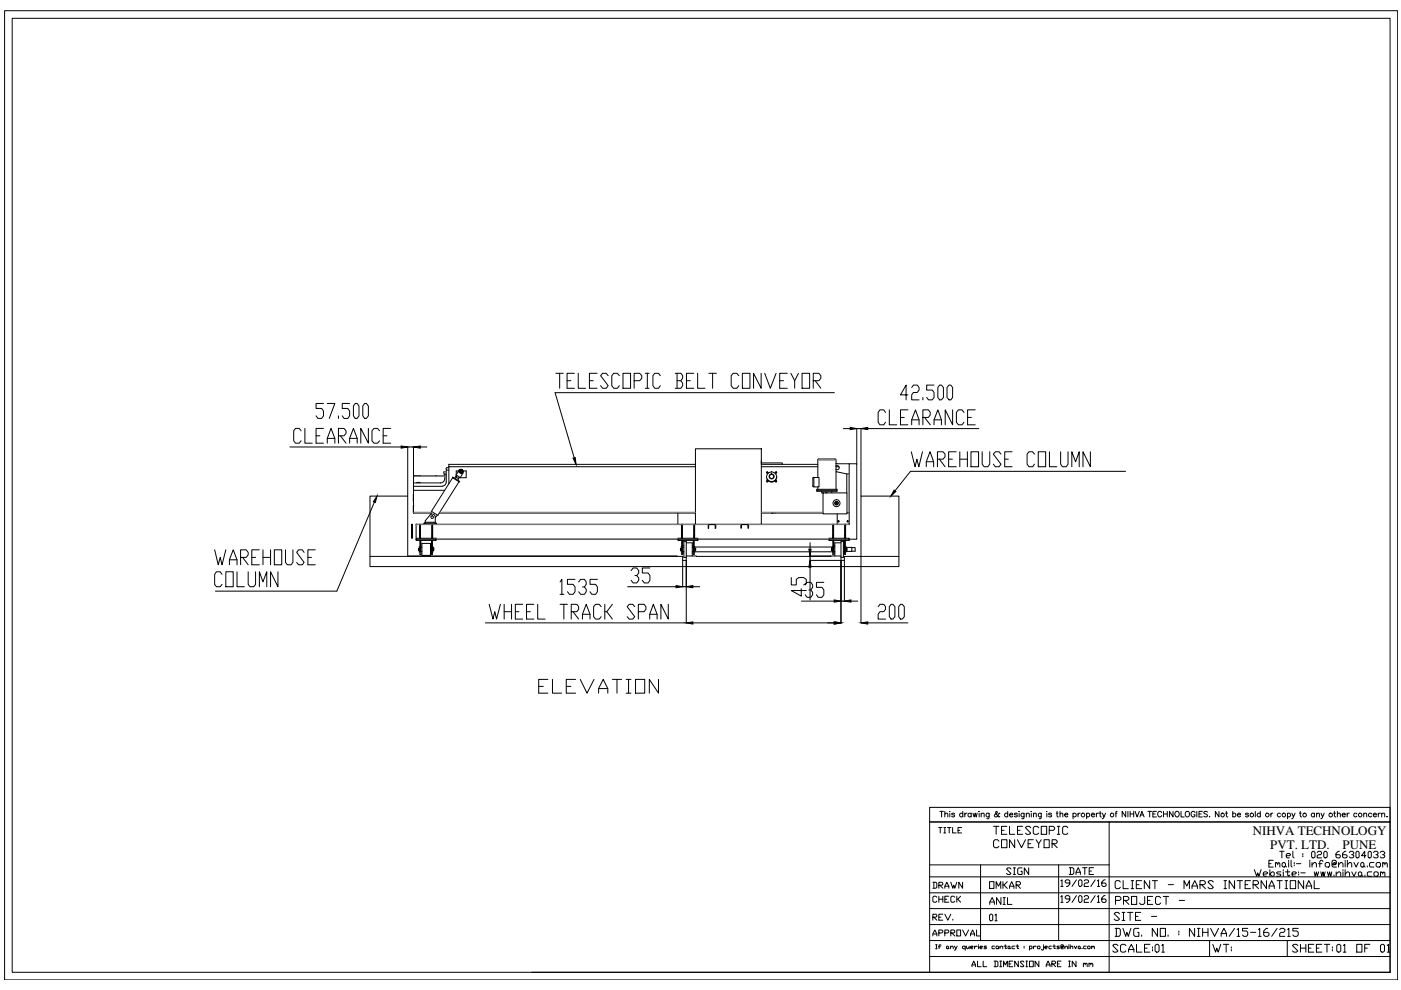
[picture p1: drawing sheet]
<svg xmlns="http://www.w3.org/2000/svg" width="297mm" height="210mm" viewBox="0 0 297 210" stroke-linecap="round" stroke-linejoin="round" font-family="sans-serif">
<defs><g id="words">
<g font-size="2.8">
<text x="265.6" y="177.1">NIHVA TECHNOLOGY</text>
<text x="269.3" y="180">PVT. LTD.</text>
<text x="284.7" y="180">PUNE</text>
</g>
</g></defs>
<!-- layer: 0 -->
<circle cx="97.8" cy="99.9" r=".36" fill="none" stroke="#000" stroke-width=".25"/>
<g fill="none" stroke="#000" stroke-width=".21">
<path d="M1 2.3h295.3v205.5h-295.3zM2.6 3.9h292.1v202.2h-292.1zM117.9 79.1h1.5M118.7 79.1v3.2M121.8 79.1h-1.6v3.2h1.6M122.6 79.1v3.2h1.6M126.6 79.1h-1.6v3.2h1.6M128.9 79.7l-.4-.6h-.7l-.5 .6 1.6 2.1-.4 .5h-.7l-.5-.5M131.3 79.7l-.4-.6h-.8l-.4 .6v2.1l.4 .5h.8l.4-.5M132.1 79.1h1.6v3.2h-1.6zM136.8 79.1h.8M137.2 79.1v3.2"/>
<path d="M140 79.7l-.4-.6h-.8l-.4 .6v2.1l.4 .5h.8l.4-.5M143.2 79.1h1.2l.3 .6v.5l-.3 .5M143.6 79.1v3.2M147.1 79.1h-1.6v3.2h1.6M147.9 79.1v3.2h1.6M150.3 79.1h1.6M151.1 79.1v3.2M156.6 79.7l-.4-.6h-.8l-.4 .6v2.1l.4 .5h.8l.4-.5M157.4 79.1h1.6v3.2h-1.6zM161.4 79.1v3.2l-1.6-3.2v3.2M162.1 79.1l1.2 3.2 1.2-3.2M166.9 79.1h-1.6v3.2h1.6"/>
<path d="M167.7 79.1l.8 1.6v1.6M169.3 79.1l-.8 1.6M170.1 79.1h1.6v3.2h-1.6zM61.5 94.8h23.5M63.8 91.3l-.3-.5h-.8l-.4 .5v2.2l.4 .5h.8l.3-.5M64.6 90.8v3.2h1.6M67 92.4h.8M68.6 85.5h-1.6v1.1h1.2l.4 .6v1l-.4 .5h-.8l-.4-.5M68.6 90.8h-1.6v3.2h1.6M69.4 85.5h1.6l-1.2 3.2M69.4 94v-1.1l.8-2.1 .8 2.1v1.1M69.4 92.9h1.6"/>
<path d="M71.8 92.4h1.1l.5-.5v-.6l-.5-.5h-1.1v3.2M71.8 88.2v.5M72.2 92.4l1.2 1.6M74.1 85.5h-1.5v1.1h1.1l.4 .6v1l-.4 .5h-.8l-.3-.5M74.1 94v-1.1l.8-2.1 .8 2.1v1.1M74.1 92.9h1.6M75.3 85.5h.4l.4 .6v2.1l-.4 .5h-.4l-.4-.5v-2.1zM77.3 85.5h.4l.4 .6v2.1l-.4 .5h-.4l-.4-.5v-2.1zM78.1 90.8v3.2l-1.6-3.2v3.2M80.5 91.3l-.4-.5h-.8l-.4 .5v2.2l.4 .5h.8l.4-.5M81.2 92.4h.8M82.8 90.8h-1.6v3.2h1.6"/>
<path d="M89.1 94.8h1.4M94.7 99.2l-.1 3M95.2 99.2h-.5v.5h.5M95.2 99h52.2M97.2 99.8a.54 .54 0 0 1 .8-.2 .54 .54 0 0 1 .1 .8l-.5 .9-.8-.5-.1-.1 .6-.9M97.2 99.9h-.5v.8M97.5 99.6l-.3 .5 .3 .1 .4 .3 .3-.5M97.8 99.6l.3 .1M98.2 99.9h.6v1.4h-1.5M120.2 80.7h.8M125 80.7h.8M134.5 80.7h1.1l.5-.5v-.5l-.5-.6h-1.1v3.2"/>
<path d="M136.8 82.3h.8M143.6 80.7h.8l.3 .6v.5l-.3 .5h-1.2M145.5 80.7h.8M147.4 95.2h14v16h-14zM147.4 98.5h-52.2v4.1M161.4 97.9h.1M161.4 99h12M161.4 97.9v.3M165.3 80.7h.8M165.9 98.5v-.3h-4.5v.3h12M172.4 80.7h1.2l.4-.5v-.5l-.4-.6h-1.2v3.2M172.8 80.7l1.2 1.6"/>
<path d="M173.4 97.5l.2-.2h3.4l.2 .2M173.4 97.6v3.6M176.9 83.3h-59.2l4.1 13.8M177.2 98.8a.44 .44 0 0 1 .6 .1 .44 .44 0 0 1 0 .6 .44 .44 0 0 1-.6 0M177.2 97.6v6.1M177.2 99h.6M177.5 98.3h-.3M177.5 98.3h2.5M178.8 90.9h1.5M181.7 98.3v-7.4h.8v14.2M184 90.9h23.5M187.7 87.4l-.3-.5h-.8l-.4 .5v2.1l.4 .6h.8l.3-.6"/>
<path d="M188.6 86.9v3.2h1.5M190.9 88.5h.8M192.5 83.7h-1.6l1.2-2.1v3.2M192.5 86.9h-1.6v3.2h1.6M193.2 95.8l.8 3.2 .4-1.6 .4 1.6 .8-3.2M193.3 82.2l.4-.6h.8l.4 .6v.5l-.4 .5h-.8l-.4 .5v1.1h1.6M193.3 90.1v-1.1l.8-2.1 .8 2.1v1.1M193.3 89h1.6M195.7 88.5h1.2l.3-.5v-.6l-.3-.5h-1.2v3.2M195.7 84.3v.5M196 88.5l1.2 1.6M196.4 99v-1.1l.8-2.1 .8 2.1v1.1"/>
<path d="M196.4 97.9h1.6M198 81.6h-1.5v1.1h1.2l.3 .5v1.1l-.3 .5h-.8l-.4-.5M198 90.1v-1.1l.8-2.1 .8 2.1v1.1M198 89h1.6M198.8 97.4h1.1l.5-.6v-.5l-.5-.5h-1.1v3.2M199.2 97.4l1.2 1.6M199.2 81.6h.4l.4 .6v2.1l-.4 .5h-.4l-.4-.5v-2.1zM201.1 97.4h.8M201.2 81.6h.4l.4 .6v2.1l-.4 .5h-.4l-.4-.5v-2.1zM202 86.9v3.2l-1.6-3.2v3.2M202.7 95.8h-1.6v3.2h1.6M203.5 97.4h1.6"/>
<path d="M203.5 95.8v3.2M204.4 87.4l-.4-.5h-.8l-.4 .5v2.1l.4 .6h.8l.4-.6M205.1 95.8v3.2M205.1 88.5h.9M205.9 95.8h1.6v3.2h-1.6zM206.8 86.9h-1.7v3.2h1.7M208.2 95.8v2.6l.5 .6h.7l.4-.6v-2.6M212.2 96.3l-.4-.5h-.8l-.4 .5 1.6 2.1-.4 .6h-.8l-.4-.6M213 97.4h.8M214.6 95.8h-1.6v3.2h1.6M219.3 96.3l-.4-.5h-.8l-.3 .5v2.1l.3 .6h.8l.4-.6M220.1 95.8h1.6v3.2h-1.6z"/>
<path d="M222.5 95.8v3.2h1.6M224.9 95.8v2.6l.4 .6h.8l.3-.6v-2.6M227.2 99v-3.2l.8 2.1 .8-2.1v3.2M231.2 95.8v3.2l-1.6-3.2v3.2M238.6 99.9h-45.6l-3.2 4.1M45.5 116.6l.8 3.1 .4-1.5 .4 1.5 .8-3.1M48.6 119.7v-1l.8-2.1 .8 2.1v1M48.6 118.7h1.6M51 118.2h1.2l.4-.6v-.5l-.4-.5h-1.2v3.1M51.4 118.2l1.2 1.5M53.4 118.2h.8M55 116.6h-1.6v3.1h1.6"/>
<path d="M55.8 118.2h1.6M55.8 116.6v3.1M57.4 116.6v3.1M58.2 116.6h1.5v3.1h-1.5zM60.5 116.6v2.6l.4 .5h.8l.4-.5v-2.6M64.5 117.1l-.4-.5h-.8l-.4 .5 1.6 2.1-.4 .5h-.8l-.4-.5M65.3 118.2h.7M66.8 116.6h-1.5v3.1h1.5M78.4 118v-12.8h8v12.8M79.4 106.5l-8 18.8h-25.7M86.4 117.9l57.2 .1M87.2 113.6h.3v.5h-.3z"/>
<path d="M87.2 113.6v-2.4h.3v2.4M87.6 106.2l.1 .1M87.7 104.7l-.1 1.5M87.7 100.9h.1M87.7 100.9h.2M87.7 108.7v.1M87.7 108.8h3.7M87.7 107.2v1.5M87.8 100.9h1.3M88.2 114.3h4.3v.3h-4.3zM88.2 114.3v-.2h4.3v.2h51.2M88.2 111.2v2.9"/>
<path d="M88.3 111.1l-.1 .1M88.3 111.2h.6M88.7 116.5v.2zM88.7 116.3l.2 .1M88.7 116.7h.2M88.7 116.3v.2l.1-.1M88.7 116.7h.1M88.7 116.3h.1M88.8 116.6h.1M88.9 116.3h-.2M88.9 113.6h.3v.5h-.3zM88.9 113.6v-2.4h.3v2.4"/>
<path d="M89 114.6v2.4h.2v-2.4M89 117v.5h.2v-.5h.3M89 115.9h-.1v1.1h.1M89.1 100.9h.1M89.1 102.4h-.8M89.2 111.2h2.3M89.2 116h.3M89.5 115.2h1.8v2.6h-1.8zM89.9 111.2v-.3h2.6v.3M90.1 110.7l-.2 .2M91.1 109.2a.66 .66 0 0 1 .8-.2 .66 .66 0 0 1 .4 .7v1h-2.1v.2M91.1 109.2l-.9 1.2v.3"/>
<path d="M91.3 116.1h.2M91.3 116.9h.2v.6h.2v-.5M91.5 114.6v2.4h.2v-2.4M91.5 113.6h.2v.5h-.2zM91.5 113.6v-2.4h.2v2.4M91.5 108.4l-.2 .7M91.7 115.9v1.1M91.7 111.2h52.8M91.8 116.3h.1M91.9 116.3h.1M91.9 116.3l-.1 .1M91.9 116.4v.2h-.1"/>
<path d="M91.9 116.6l-.1 .1M91.9 116.3v.4M92.2 110.7l.3 .2M92.6 100.9h-.3M92.8 109.2l-.5 .5M93.1 108.8h54.3M93.4 102.4h-5.7v.7M93.8 103.1h-6.1v.9v-9.2h-1.3v10.3M94.3 104h-6.6v4.6M94.3 101.5a.87 .87 0 0 1-.9 .9M94.3 100.9h-6.6v1.5M94.3 100.5v1"/>
<path d="M94.6 100h-.5v.5h.5M94.6 102.2a.87 .87 0 0 1-.9 .9M96 101.3l1.3 .8h.2l-1.5-.9-4.5 7.2 1.1 .8h.2l4.5-7.1M96.4 101.4l.3-.3 .5 .4-.1 .3M96.7 100.7v.3M96.9 100.8l-.3 .3M97.4 101.2l-.2 .3M143.7 114.3h4.3v.3h-4.3zM143.7 114.3v-.2h4.3v.2h27.8v-.2h4.2v.2M143.7 108.8v2.4M144.3 116.7h.1M144.3 116.3h.1"/>
<path d="M144.3 116.4v.2h.1M144.3 116.6v.1M144.4 116.4l-.1 .1 .1 .2M144.4 116.3h-.1M144.5 111.2h.2v2.9h-.2zM144.5 113.6h.2M144.5 115.9v1.1M144.5 114.6v2.4h.2v-2.4M144.7 111.2h2.4M144.7 116.1h.3M144.7 115.7h.3M144.7 117.2h.3"/>
<path d="M144.7 118.9v5.5h.8M145 116.9h-.3v.6h-.2v-.5M145.5 118.2h-.5v-3.4h.5v17.3h-42.6M145.5 115.1h1.3v2.8M145.5 117.9h32.8v14.2M145.5 118.8h-.8v-.8h-66.3v2.1h112.2v-2.1h-11.6v.8M146.8 117h.2v.5h.2v-.5M146.8 115.7h.2M146.8 117.2h.2M146.8 116h.2M147 114.6v2.4h.2v-2.4M147.1 113.6h.2v.5h-.2z"/>
<path d="M147.1 113.6v-2.4h.2v2.4M147.2 115.9h.1v1.1h-.1M147.3 111.2h.1M147.3 116.3h.2M147.3 116h29.2M147.3 117h29.2M147.3 116.6h.1M147.4 116.3h.1M147.5 116.3l-.2 .1M147.5 116.3v.2l-.1-.1M147.5 116.5v.2zM147.5 116.7h-.2"/>
<path d="M147.5 116.7h-.1M147.5 116.3h.1M150.2 111.2v.8l.1-.8M151.8 111.2v.8h-.2v-.7l-1.2-.1M157.1 111.2v.8l.2-.8M158.7 111.2v.8h-.1l-.1-.7-1.2-.1M161.4 111.2h15.1M161.4 108.8h13.1M162.6 101.6h.1M162.6 100.1l.2 .2-.2-.2M162.7 101.9l-.1 .2 .2-.1M162.8 101.8v.1"/>
<path d="M163.6 108.7l.7 .1M163.7 108.8h.7M164 108.9h.1M164.5 101.8l-.1 .1M164.5 101.9v.2M164.5 108.8h-.1M164.6 100.1l-.1 .1M164.7 102h-.3M164.7 101.1a1.08 1.08 0 0 1-.8 1 1.08 1.08 0 0 1-1.2-.5M164.7 100.1l-.3 .1M171.7 115v1.4M172.3 103l.2 .2"/>
<path d="M172.5 101.2l-.2 .2v1.6M172.6 101.2h1.1v2h-1.1zM173.2 103.7h4.3v.5h-4.3zM173.2 104h4.3M173.4 103.2v.5M174.2 104.2v.3h.3M174.5 104.5h5.1v4.5h-5.1zM175 104.5h.3M175.8 114.3h4.2v.3h-4.2zM176.1 117.9h-4.4v.9h7.3M176.3 116.3h.1M176.3 116.3l.2 .1"/>
<path d="M176.3 116.7h.2M176.3 116.3v.2v-.1M176.3 116.6v-.1v.2M176.3 116.7h.1M176.4 104.2v.3M176.5 116.3h-.2M176.5 116.6l-.2 .1M176.5 113.6v-2.4h.2v2.4M176.5 113.6v.5h.2v-.5M176.5 113.6h.2M176.6 114.6v2.4h.2v-2.4M176.6 117v.5h.2v-.5h.2"/>
<path d="M176.6 115.9v1.1M176.7 111.2h2.4M176.8 115.7h.2M176.8 117.2h.2M176.8 116h.2M177.2 100l2.8 .5M177.3 106.3a.36 .36 0 0 1 .4 .4 .36 .36 0 0 1-.4 .3 .36 .36 0 0 1-.3-.5h.4l-.1-.1M177.5 109v2.2M178.3 117.9v-3.1h.5v3.4h-.5M178.3 115.1h-1.3v2.8M178.8 116.1h.2M178.8 116.9h.2v.6h.2v-.5"/>
<path d="M178.8 115.7h.2M178.8 117.2h.2M179 114.6v2.4h.2v-2.4M179 118.9v8.6h-.7M179.1 111.2h.2v2.4h-.2zM179.1 113.6v.5h.2v-.5M179.2 115.9h.2v1.1h-.2M179.3 111.2h.7M179.4 116.1h1.9v.8h-.7M179.4 116.3h.1M179.4 116.6l.1 .1M179.5 116.6v-.1v.2"/>
<path d="M179.5 116.3h.1M179.5 116.3l-.1 .1M179.5 116.7h-.1M179.5 116.3v.2v-.1M179.5 116.7h.1M179.5 100.5v4M179.6 108.7h.4M179.9 111.1l.1 .1M180 111.2v-12.9h1.7v16h-1.7M180 108.6v.1M180.6 116.1v.8h-1.2M190.6 118v-12.8h-8.1v26.9"/>
<path d="M47.1 121.8l-.4-.6h-.8l-.4 .6v2.1l.4 .5h.8l.4-.5M47.9 121.2h1.5v3.2h-1.5zM50.2 121.2v3.2h1.6M52.6 121.2v2.7l.4 .5h.8l.4-.5v-2.7M55 124.4v-3.2l.8 2.1 .8-2.1v3.2M58.9 121.2v3.2l-1.5-3.2v3.2M103.7 128.1l.8 3.2 .4-1.6 .4 1.6 .8-3.2M106.9 128.1v3.2M106.9 129.7h1.6M108.5 128.1v3.2M109.3 129.7h.7M110.8 128.1h-1.5v3.2h1.5"/>
<path d="M111.6 129.7h.8M113.2 128.1h-1.6v3.2h1.6M114 128.1v3.2h1.6M118.7 123.4l.4-.6v3.2M118.7 126h.8M118.7 128.1h1.6M119.5 128.1v3.2M121.1 129.7h1.2l.4-.5v-.6l-.4-.5h-1.2v3.2M121.5 129.7l1.2 1.6M121.9 122.8h-1.6v1.1h1.2l.4 .5v1.1l-.4 .5h-.8l-.4-.5M122.7 123.4l.4-.6h.8l.4 .6v.5l-.4 .5h-.4M123.5 131.3v-1.1l.8-2.1 .8 2.1v1.1"/>
<path d="M123.5 130.2h1.6M123.9 124.4l.4 .6v.5l-.4 .5h-.8l-.4-.5M126.7 122.8h-1.6v1.1h1.2l.4 .5v1.1l-.4 .5h-.8l-.4-.5M127.5 128.6l-.5-.5h-.7l-.4 .5v2.2l.4 .5h.7l.5-.5M128.2 128.1v3.2M128.7 129.7l1.1 1.6M129.8 128.1l-1.1 1.6h-.5M133.1 124.4h10.2M133.8 121l.4-.6h.8l.4 .6v.5l-.4 .5h-.4M134.6 128.6l-.4-.5h-.8l-.4 .5 1.6 2.2-.4 .5h-.8l-.4-.5M135 122l.4 .5v.5l-.4 .6h-.8l-.4-.6M135.3 129.7h1.3l.3-.5v-.6l-.3-.5h-1.3v3.2"/>
<path d="M137.8 131.3v-1.1l.7-2.1 .8 2.1v1.1M137.8 130.2h1.5M137.8 120.4h-1.6v1.1h1.2l.4 .5v1l-.4 .6h-.8l-.4-.6M141.7 128.1v3.2l-1.6-3.2v3.2M146.9 132.1h30M146.9 124.4h1.4M167.8 122.5v1.5h1v-1.2l.6-.3h1l.5 .3v.8l-.5 .4M169.9 124.8v1.6l-2.1-1.2h3.1M169.9 127.5h7M170.7 124l.4-.5h.8l.4 .5v.5l-.4 .6h-.4M171.7 120.3v6.9M171.9 125.1l.4 .5v.5l-.4 .5h-.8l-.4-.5"/>
<path d="M174.7 123.5h-1.6v1h1.2l.4 .6v1l-.4 .5h-.8l-.4-.5M180.4 127.5h1.5M184 132.1h8.5M186.2 128.6l.4-.5h.8l.3 .5v.6l-.3 .5h-.8l-.4 .5v1.1h1.5M188.9 128.1h.4l.4 .5v2.2l-.4 .5h-.4l-.3-.5v-2.2zM190.9 128.1h.4l.4 .5v2.2l-.4 .5h-.4l-.4-.5v-2.2zM114.2 145.5h1M116.2 144h-2v3h2M117.1 144v3h2M120.1 145.5h.9M122 144h-1.9v3h1.9M123 144l1.5 3 1.4-3"/>
<path d="M126.9 147v-1l1-2 1 2v1M126.9 146h2M129.8 144h2M130.8 144v3M132.8 147h1M132.8 144h1M133.3 144v3M134.7 144h2v3h-2zM139.6 144v3l-1.9-3v3M197.1 171.2h97.6v3.1h-97.6zM199 175.5h.7M199.3 172h.7"/>
<path d="M199.3 175.5v1.1M199.6 172v1.2M200.1 175.5h.4M200.1 176.6h.4M200.3 172.6l.3-.2 .3 .1 .1 .7M200.3 172v1.2M200.3 175.5v1.1M200.9 175.5h.7M201.3 175.5v1.1M201.3 172.1h.1M201.4 172.5v.7M202 175.5v1.1h.7"/>
<path d="M202.4 172.6l-.2-.2-.4 .1v.2l.4 .1 .2 .2-.2 .2-.4-.2M203.1 176.1h.4M203.9 175.5h-.8v1.1h.8M204.1 172.6a.38 .38 0 0 0-.5-.1 .38 .38 0 0 0 0 .6 .38 .38 0 0 0 .5-.1M204.1 172v1.2M204.6 172.4v.8M205 172.4l-.3 .1-.1 .2M205.9 172.6a.38 .38 0 0 0-.5-.1 .38 .38 0 0 0 0 .6 .38 .38 0 0 0 .5-.1M205.9 172.4v.8M206.3 172.4l.2 .8 .3-.8 .2 .8 .2-.8M207.5 172.1h.1zM207.6 172.5v.7"/>
<path d="M208 172.6l.3-.2 .3 .1 .1 .7M208 172.4v.8M209.7 172.4v1.1l-.5 .1M209.7 172.6a.38 .38 0 0 0-.5-.1 .38 .38 0 0 0 0 .6 .38 .38 0 0 0 .5-.1M210.7 175.2h1.1M211.2 175.2v1.7M211.8 178.3l-.3-.3h-.6l-.2 .3v1.1l.2 .3h.6l.3-.3M212 172.5l-.1-.1a1.11 1.11 0 0 1-.9 .8l-.2-.3 .7-.6-.2-.3-.2 .2 .1 .3 .3 .5 .3 .2 .2-.1M212.3 178h1.2v1.7h-1.2zM212.3 176.1h.6M213.5 175.2h-1.2v1.7h1.2M213.7 172.6a.38 .38 0 0 0-.6-.1 .38 .38 0 0 0 0 .6 .38 .38 0 0 0 .6-.1"/>
<path d="M213.7 172v1.2M214 172.7h.7a.34 .34 0 0 0-.3-.3 .34 .34 0 0 0-.4 .3l.3 .5 .4-.2M214 175.2v1.7h1.1M215.1 178v1.7l-1.1-1.7v1.7M215.7 172.6l-.2-.2-.4 .1v.2l.4 .1 .2 .2-.2 .2-.4-.2M215.7 178l.9 1.7 .8-1.7M215.7 176.1h.6M216 172.1h.1M216.1 172.5v.7M216.8 175.2h-1.1v1.7h1.1M217.1 172.4v1.1l-.5 .1M217.1 172.6a.38 .38 0 0 0-.5-.1 .38 .38 0 0 0 0 .6 .38 .38 0 0 0 .5-.1"/>
<path d="M217.6 172.6l.3-.2 .2 .1 .1 .7M217.6 172.4v.8M218 178.9h.5M218.5 175.5l-.2-.3h-.6l-.3 .3 1.1 1.1-.2 .3h-.6l-.3-.3M218.6 172.1h.1M218.7 172.5v.7M219.1 178h-1.1v1.7h1.1M219.1 172.6l.3-.2 .3 .1v.7M219.1 172.4v.8M219.7 178l.5 .9v.8M220.2 175.5l-.3-.3h-.5l-.3 .3v1.1l.3 .3h.5l.3-.3M220.8 172.4l-.1 1.1-.4 .1"/>
<path d="M220.8 172.6a.36 .36 0 0 0-.6-.1 .36 .36 0 0 0 0 .6 .36 .36 0 0 0 .6-.1M220.8 175.2h1.1v1.7h-1.1zM220.8 178l-.6 .9M221.4 178h1.1v1.7h-1.1zM221.9 172.1h.1zM222 172.5v.7M222.5 176.1h.8l.3-.3v-.3l-.3-.3h-.8v1.7M223 172.6l-.3-.2-.3 .1v.2l.4 .1 .2 .2-.3 .2-.4-.2M223.1 178.9h.8l.3-.3v-.3l-.3-.3h-.8v1.7M223.3 178.9l.9 .8M223.9 172.4h.4M224.1 172v1l.3 .2"/>
<path d="M224.2 175.2h.5M224.2 176.9h.5M224.5 175.2v1.7M224.7 172.6l.3-.2 .3 .1v.7M224.7 172v1.2M225.7 172.7h.7a.34 .34 0 0 0-.3-.3 .34 .34 0 0 0-.4 .3l.3 .5 .4-.2M226.4 175.5l-.3-.3h-.5l-.3 .3v1.1l.3 .3h.5l.3-.3M227.5 172.6a.38 .38 0 0 1 .6-.1 .38 .38 0 0 1 0 .6 .38 .38 0 0 1-.6-.1M227.5 172.4v1.2M228.6 172.4v.8M229 172.4l-.3 .1-.1 .2M230.4 172.6a.38 .38 0 0 1 .5-.1 .38 .38 0 0 1 0 .6 .38 .38 0 0 1-.5-.1"/>
<path d="M230.4 172.4v1.2M231.4 172.7h.7a.39 .39 0 0 0-.5-.3 .39 .39 0 0 0-.3 .4 .39 .39 0 0 0 .3 .4l.5-.2M232.5 172.4v.8M232.9 172.4l-.3 .1-.1 .2M233.1 172.4h.4M233.3 172v1l.2 .2M233.7 172.4l.4 .8 .3-.8M234.1 173.2l-.4 .4M235.2 174.3v31.8M236.4 172.4h.4M236.9 172l-.3 .2v1M238.7 172v1.2l-.8-1.2v1.2"/>
<path d="M239.1 172v1.2M239.6 172v1.2M239.6 172.6h.8M240.4 172v1.2M240.7 172l.4 1.2 .5-1.2M241.7 173.2l.4-1.2 .5 1.2M241.9 172.8h.5M243.4 172h.8M243.8 172v1.2M244.4 172.6h.5M245.2 172h-.8v1.2h.8M246.3 172.3a.44 .44 0 0 0-.5-.3 .44 .44 0 0 0-.4 .5v.2a.43 .43 0 0 0 .4 .5 .43 .43 0 0 0 .5-.3"/>
<path d="M246.7 172.6h.8M246.7 172v1.2M247.5 172v1.2M248.7 172v1.2l-.8-1.2v1.2M249.2 172.2l.1-.1a.55 .55 0 0 1 .7 .5 .55 .55 0 0 1-.7 .5l-.2-.4zM250.4 172v1.2h.7M251.5 172.1l.1-.1a.56 .56 0 0 1 .6 .7 .56 .56 0 0 1-.7 .4l-.2-.4zM253.4 172.3a.44 .44 0 0 0-.5-.3 .44 .44 0 0 0-.4 .5v.2a.43 .43 0 0 0 .4 .5 .43 .43 0 0 0 .5-.5h-.3M253.7 172v1.2M254.2 172.6h.5M254.9 172h-.7v1.2h.7M256 172.2l-.3-.2-.5 .2 .1 .2 .7 .5-.3 .3-.5-.2"/>
<path d="M256.5 173.1h.1M258.4 172v1.2l-.7-1.2v1.2M259.8 172.4h.5M260 172v1l.3 .2M261.4 172.6a.38 .38 0 0 1 .5-.1 .38 .38 0 0 1 0 .6 .38 .38 0 0 1-.5-.1M261.4 172v1.2M262.3 172.7h.7a.34 .34 0 0 0-.3-.3 .34 .34 0 0 0-.4 .3l.3 .5 .4-.2M264.7 172.6l-.2-.2-.4 .1v.2l.4 .1 .2 .2-.2 .2-.4-.2M266.1 172v1.2M267.2 172.6a.38 .38 0 0 0-.6-.1 .38 .38 0 0 0 0 .6 .38 .38 0 0 0 .6-.1M267.2 172v1.2M269.5 172.4v.8"/>
<path d="M269.9 172.4l-.3 .1-.1 .2M271.5 172.6a.38 .38 0 0 0-.6-.1 .38 .38 0 0 0 0 .6 .38 .38 0 0 0 .6-.1M273 172.6a.38 .38 0 0 1 .5-.1 .38 .38 0 0 1 0 .6 .38 .38 0 0 1-.5-.1M273 172.4v1.2M273.9 172.4l.3 .8 .4-.8M274.2 173.2l-.3 .4M275.5 172.4h.4M275.7 172v1l.3 .2M278.7 172.6a.38 .38 0 0 0-.6-.1 .38 .38 0 0 0 0 .6 .38 .38 0 0 0 .6-.1M278.7 172.4v.8M279.1 172.6l.3-.2 .3 .1v.7M279.1 172.4v.8"/>
<path d="M280.1 172.4l.3 .8 .4-.8M280.4 173.2l-.4 .4M282.7 172.4h.5M282.9 172v1l.3 .2M283.5 172.6l.3-.2 .3 .1 .1 .7M283.5 172v1.2M284.6 172.7h.6a.39 .39 0 0 0-.4-.3 .39 .39 0 0 0-.3 .4 .39 .39 0 0 0 .4 .4l.3-.2M285.6 172.4v.8M286.1 172.4l-.3 .1-.2 .2M287.7 172.6a.38 .38 0 0 0-.6-.1 .38 .38 0 0 0 0 .6 .38 .38 0 0 0 .6-.1M289.1 172.6l.3-.2 .3 .1 .1 .7M289.1 172.4v.8"/>
<path d="M290.8 172.6a.38 .38 0 0 0-.5-.1 .38 .38 0 0 0 0 .6 .38 .38 0 0 0 .5-.1M291.2 172.7h.6a.39 .39 0 0 0-.4-.3 .39 .39 0 0 0-.3 .4 .39 .39 0 0 0 .3 .4l.4-.2M292.2 172.4v.8M292.7 172.4l-.3 .1-.2 .2M292.9 172.6l.3-.2 .3 .1 .1 .7M292.9 172.4v.8M294 173.1h.1zM294.7 174.3v31.8M294.7 174.3h-97.6v31.8M197.1 196h97.6M197.1 192.6h97.6M197.1 189.3h97.6"/>
<path d="M197.1 185.9h97.6M197.1 183.4h38.1M197.1 199.4h97.6M197.8 187.1h.6l.2 .2v.8l-.2 .2h-.6M197.8 194.5h.6l.2-.5-.2-.2h-.6v1.3M197.8 198.4v-.4l.4-.8 .4 .8v.4M197.8 198h.8M198 187.1v1.2M198 194.5l.6 .6M198.6 190.2l-.2-.2h-.4l-.2 .2v.9l.2 .2h.4l.2-.2M199.1 187.7h.6l.2-.4-.2-.2h-.6v1.2M199.1 197.8h.6l.2-.4-.2-.2h-.6v1.2"/>
<path d="M199.1 190v1.3M199.1 190.7h.8M199.1 194.5h.4M199.3 187.7l.6 .6M199.9 193.8h-.8v1.3h.8M199.9 190v1.3M200.3 188.3v-.4l.4-.8 .5 .8v.4M200.3 193.8l.7 1.3 .6-1.3M200.3 197.8h.7l.2-.4-.2-.2h-.7v1.2M200.3 187.9h.9M200.3 190.7h.4M201.2 190h-.9v1.3h.9"/>
<path d="M201.6 187.1l.4 1.2 .2-.6 .2 .6 .5-1.2M201.6 197.8h.6l.2-.4-.2-.2h-.6v1.2M201.8 197.8l.6 .6M202 194.9v.2M202.4 190.2l-.2-.2h-.4l-.2 .2v.9l.2 .2h.4l.2-.2M202.9 197.2h.8v1.2h-.8zM202.9 190v1.3M203.1 190.7l.6 .6M203.7 190l-.6 .7h-.2M204.1 187.1v1.2l-.8-1.2v1.2M204.1 197.2l.6 1.2 .7-1.2M205.8 198.4v-.4l.4-.8 .4 .8v.4"/>
<path d="M205.8 198h.8M207.1 197.2v1.2h.8M207.9 183.4v16M209.8 186.9h.9v1.5h-.9zM209.8 194l.2-.2 .5 .2v1l-.2 .2-.5-.2zM209.8 191.8v-.6l.6-.9 .4 .9v.6M209.8 191.2h1M210.9 194l.3-.2v1.4M210.9 195.2h.5M211.2 188.4v-1.5l.5 1 .5-1v1.5M212.2 190.3v1.5l-.9-1.5v1.5M212.6 186.9v1.5"/>
<path d="M212.7 191.8h.4M212.7 190.3h.4M212.9 187.6l.7 .8M212.9 190.3v1.5M213.6 186.9l-.7 .7h-.3M213.6 190.3v1.5h.9M214 188.4v-.5l.5-1 .5 1v.5M214 187.9h1M214.3 184.3l-.2-.3h-.4l-.3 .3 .9 .9-.2 .2h-.4l-.3-.2M214.8 184h.5M214.8 185.4h.5M215.1 184v1.4"/>
<path d="M215.4 187.6h.8l.2-.4-.2-.3h-.8v1.5M215.7 187.6l.7 .8M216.7 184h-.7l-.2 .3v.9l.2 .2h.7v-.7h-.2M218.1 184v1.4l-.9-1.4v1.4M224.5 183.4v16M224.9 186.8l.3-.3v1.4M224.9 190.1l.3-.2v1.4M224.9 187.9h.5M224.9 191.3h.5M226.7 184h.7l.3 .2v1l-.3 .2h-.7M226.8 187.2h-.7l-.3-.2v-.2l.3-.3h.5l.2 .3v.7l-.4 .4h-.3M226.8 190.6h-.7l-.3-.2v-.3l.3-.2h.5l.2 .2v.8l-.4 .4h-.3"/>
<path d="M226.9 184v1.4M228.1 185.4v-.5l.5-.9 .5 .9v.5M228.1 184.9h1M228.2 186.5l-.9 1.4M228.2 189.9l-.9 1.4M228.7 186.8l.2-.3 .5 .3v.9l-.2 .2h-.3l-.2-.2zM228.9 189.9h.3l.2 .2v1l-.2 .2h-.3l-.2-.2v-1zM229.5 184h1M229.9 186.8l.2-.3h.4l.3 .3v.2l-.3 .2h-.4l-.2 .3v.4h.9M229.9 190.1l.2-.2h.4l.3 .2v.3l-.3 .2h-.4l-.2 .3v.4h.9M230 184v1.4M230.9 184.7h.5"/>
<path d="M231.9 184h-1v1.4h1M232.2 186.5l-.9 1.4M232.2 189.9l-.9 1.4M232.7 186.8l.2-.3v1.4M232.7 190.1l.2-.2v1.4M232.7 187.9h.4M232.7 191.3h.4M234.3 186.5h-.2l-.5 .5v.7l.2 .2h.5l.2-.2-.2-.5h-.7M234.3 189.9h-.2l-.5 .5v.7l.2 .2h.5l.2-.2-.2-.5h-.7M236.4 196.8h.9l.2 .3v1.1l-.2 .3h-.9M236.5 190.9h.9l.3-.2v-.3l-.3-.3h-.9v1.7M236.7 196.8v1.7"/>
<path d="M237.4 193.7l-.3-.3h-.6l-.3 .3 1.2 1.1-.3 .3h-.6l-.3-.3M237.5 187l-.2-.3h-.6l-.3 .3v1.1l.3 .3h.6l.2-.3M237.9 193.4h.6M237.9 195.1h.6M238.1 196.8l.6 1.7 .2-.8 .3 .8 .6-1.7M238.1 186.7v1.7h1.1M238.2 190.9h.9l.3-.2v-.3l-.3-.3h-.9v1.7M238.2 193.4v1.7M238.5 190.9l.9 .9M239.1 193.4h1.1M239.6 193.4v1.7M239.8 186.7h.6"/>
<path d="M239.8 188.4h.6M239.9 190.1h1.1v1.7h-1.1zM240.1 186.7v1.7M240.7 194.3h.6M240.9 187.6h.6M241.5 196.8h-.9l-.2 .3v1.1l.2 .3h.9v-.8h-.3M241.9 193.4h-1.2v1.7h1.2M242.1 186.7h-1.2v1.7h1.2M242.1 198.2v.3M242.7 190.1v1.4l-.3 .3h-.5l-.3-.3M243.3 190.9h.5M243.8 186.7v1.7l-1.2-1.7v1.7"/>
<path d="M244.1 194.3h1.1M244.3 186.7h1.1M244.4 190.1h-1.1v1.7h1.1M244.9 186.7v1.7M245.4 196.8v1.7l-1.1-1.7v1.7M246 196.8h1.1v1.7h-1.1zM246.1 190.4l-.3-.3h-.6l-.2 .3v1.1l.2 .3h.6l.3-.3M246.6 190.1h1.2M247.2 190.1v1.7M247.7 198.2v.3M247.7 187.6h1.1M249.9 197.4v.3"/>
<path d="M249.9 197.9v.3M250 190.9h1.2M251 188.4v-1.7l.6 1.2 .6-1.2v1.7M252.7 188.4v-.5l.6-1.2 .6 1.2v.5M252.7 187.9h1.2M253.3 196.8v1.7l-1.1-1.7v1.7M253.9 196.8h.5M253.9 198.5h.5M254.1 196.8v1.7M254.4 187.6h.9l.3-.3v-.3l-.3-.3h-.9v1.7M254.7 187.6l.9 .8M255 196.8v1.7"/>
<path d="M255 197.7h1.1M256.1 196.8v1.7M256.5 199.4v3.4M256.7 196.8l.8 1.7 .9-1.7M257.3 187l-.3-.3h-.6l-.3 .3 1.2 1.1-.3 .3h-.6l-.3-.3M258.9 198.5v-.6l.6-1.1 .6 1.1v.6M258.9 197.9h1.2M259.5 186.7h.6M259.5 188.4h.6M259.8 186.7v1.7M261.7 186.7v1.7l-1.1-1.7v1.7M261.7 196.8l-1.1 1.7"/>
<path d="M262.3 197.1l.3-.3v1.7M262.3 186.7h1.1M262.3 198.5h.5M262.9 186.7v1.7M264 187.6h.5M264.5 196.8h-1.1v.6h.9l.2 .3v.5l-.2 .3h-.6l-.3-.3M265.1 186.7h-1.1v1.7h1.1M265.1 197.7h1.1M265.7 187.6h.8l.3-.3v-.3l-.3-.3h-.8v1.7M265.9 184.4l.5 1.4 .3-.7 .2 .7 .5-1.4M266 187.6l.8 .8M266.8 197.1l.3-.3v1.7"/>
<path d="M266.8 198.5h.6M267.8 185.3h.7l.3-.2-.3-.2h-.4l-.3 .2v.4l.3 .3h.4M268.5 186.7v1.7l-1.1-1.7v1.7M268.8 196.8h-.3l-.6 .6v.8l.3 .3h.6l.3-.3v-.3l-.3-.2h-.9M269 183.1h.5M269.1 188.4v-.5l.5-1.2 .6 1.2v.5M269.1 187.9h1.1M269.2 185.3l.5-.4 .5 .2v.4l-.2 .3h-.3zM269.2 184.4v1.4M270 182.4h-1v1.4h1M270.4 183.1l.3-.2 .2 .5M270.4 182.9v.9"/>
<path d="M270.8 186.7h1.1M270.8 196.8l-1.2 1.7M270.9 183.1l.2-.2 .3 .2v.7M271.3 197.1l.3-.3h.6l.2 .3v.3l-.2 .3h-.6l-.3 .2v.6h1.1M271.3 180.5h.9M271.3 186.7v1.7M271.6 184.9h-.7l-.3 .2 .3 .2h.5l.2 .2-.2 .3h-.8M271.8 180.5v1.4M271.8 183.1l.5-.2 .2 .2v.5l-.4 .2-.3-.2zM272.1 184.4v.2M272.1 184.9v.9M272.5 186.7h.5"/>
<path d="M272.5 188.4h.5M272.5 183.6l.3 .2M272.5 184.9h1M272.7 181.4h.7l.2-.2-.2-.2h-.5l-.2 .2v.5l.2 .2h.5M272.7 186.7v1.7M272.9 199.4v3.4M273 184.4v1.1l.2 .3 .3-.3M273 197.1l.3-.3v1.7M273 198.5h.6M273.2 182.4v.3M273.2 182.9v.9M273.6 186.7h1.1v1.7h-1.1z"/>
<path d="M273.7 182.4v1.2l.2 .2M273.9 185.3h.7l.3-.2-.3-.2h-.4l-.3 .2v.4l.3 .3h.4M274.1 180.5v1.2l.3 .2M274.4 182.9v.2M274.4 183.4v.2M274.9 183.1h.9M275.3 196.8h-1.2v.6h.9l.3 .3v.5l-.3 .3h-.6l-.3-.3M275.3 184.9v.2M275.3 185.3v.2M275.8 185.1h.9M276.2 181v.2M276.2 181.4v.3"/>
<path d="M276.4 186.7v1.7l-1.1-1.7v1.7M276.9 188.4v-.5l.6-1.2 .6 1.2v.5M276.9 187.9h1.2M277.7 182.4v.3M277.7 182.9v.9M278.2 183.4l.4-.5h.2l.3 .2v.7M278.2 182.9v.9M278.3 180.5l.5 .2v1l-.2 .2-.5-.2v-1zM278.6 184.9l.2 .9 .3-.9 .2 .9 .3-.9M278.6 186.7v1.7h1.1M279.3 180.7l.2-.2h.5l.2 .2-.2 .5h-.5l-.2 .2v.5h.9M279.6 183.1h.7"/>
<path d="M280 184.9l.2 .9 .3-.9 .2 .9 .3-.9M280.5 182.7l-.2-.3h-.3l-.2 .3v1.1M280.9 180.5l.5 .2v1l-.3 .2-.4-.2v-1zM281 183.1l.2-.2h.5l.2 .2v.5l-.2 .2h-.5l-.2-.2zM281.4 184.9l.3 .9 .2-.9 .3 .9 .2-.9M282.8 185.5v.3M283.1 183.1l-.2 .3h-.3v-.3l.3-.2h.2v.5l.2-.3v-.4l-.2-.3h-.5l-.2 .3v.9l.2 .2h.7M283.3 185.3l.5-.4h.2l.3 .2v.7M283.3 184.9v.9M283.8 183.4l.5-.5h.2l.2 .2v.7M283.8 182.9v.9M284 180.5h-.3l-.4 .5v.7l.2 .2h.5l.2-.2-.2-.5h-.7"/>
<path d="M284.7 184.4v.2M284.7 184.9v.9M285.2 185.3l.5-.4h.2l.2 .2v.7M285.2 182.4v.3M285.2 182.9v.9M285.2 184.4v1.4M285.4 180.5h-.3l-.5 .5v.7l.3 .2h.5l.2-.2v-.3l-.2-.2h-.8M285.7 183.4l.4-.5h.3l.2 .2v.7M285.7 182.4v1.4M286.1 180.7l.2-.2h.5l.2 .2-.2 .5h-.2M286.6 184.9l.5 .9 .4-.9M286.8 181.2l.2 .2v.3l-.2 .2h-.5l-.2-.2"/>
<path d="M287.1 182.9l.4 .9 .5-.9M287.7 180.5h.3l.2 .2v1l-.2 .2-.5-.2v-1zM288 185.1l.2-.2 .5 .2v.4l-.2 .3-.5-.3zM288.7 182.9h.3l.2 .2v.5l-.2 .2h-.3l-.2-.2v-.5zM288.7 185.5l.2 .3M289.2 183.6l.2 .2M289.4 185.5v.3M289.6 181.4h-.9l.6-.9v1.4M289.9 183.6v.2M290.3 180.5h.2l.2 .2v1l-.2 .2-.4-.2v-1zM290.8 184.9h-.7l-.2 .2v.4l.2 .3h.7M291.2 180.7l.3-.2h.4l.3 .5-.5 .2"/>
<path d="M291.3 182.9h-.7l-.2 .2v.5l.2 .2h.7M291.3 185.1l.2-.2h.5l.2 .2v.4l-.2 .3h-.5l-.2-.3zM291.8 183.1l.2-.2h.5l.2 .2v.5l-.2 .2h-.5l-.2-.2zM291.9 181.2l.3 .2v.3l-.3 .2h-.4l-.3-.2M292.7 180.7l.2-.2h.4l.3 .5-.5 .2M292.7 185.1l.2-.2 .3 .4M292.7 184.9v.9M293.2 183.1l.2-.2 .2 .5M293.2 185.1l.2-.2 .2 .2v.7M293.2 182.9v.9M293.3 181.2l.3 .2v.3l-.3 .2h-.4l-.2-.2M293.6 183.1l.3-.2 .2 .2v.7"/>
<path d="M112.7 206.1h182M197.1 202.8h97.6M198.4 200.3h.3M198.4 201.2h.3M198.5 200.3v.9M199 200.7h.4M199.5 200.4l-.1-.1-.3 .1v.8M200.8 200.6l.3 .1-.1 .5-.3-.2zM201.1 201l.1 .2M201.5 200.9l.4-.3 .2 .1v.5M201.5 200.6v.6M202.4 200.6l.2 .6"/>
<path d="M202.9 200.6l-.4 .9h-.1M204.6 200.7l-.1-.1-.5 .1v.3l.2 .2h.4M204.6 200.6v.9M204.9 200.6l.2 .6 .4-.3M205.5 200.6v.6M205.8 200.9h.4l.1-.2-.1-.1-.4 .1v.3l.4 .2M206.1 205v-.4l.4-.8 .3 .8v.4M206.1 204.6h.7M206.6 200.6v.6M207.2 200.7l-.3-.1-.3 .3M207.3 203.8v1.2h.7M207.5 200.3v.1"/>
<path d="M207.5 200.6v.6M207.8 200.9h.4l.1-.2-.1-.1-.4 .1v.3l.4 .2M208.4 203.8v1.2h.8M209.2 200.6h-.5l-.1 .1 .6 .3-.6 .2M210.8 203.8h.6l.2 .2v.8l-.2 .2h-.6M210.9 200.6l-.6 .1 .1 .5h.5M211 203.8v1.2M211.2 200.7l.4-.1 .1 .4-.4 .2zM212 203.8h.4M212 205h.4M212 200.9l.4-.3 .2 .1v.5M212 200.6v.6"/>
<path d="M212.2 203.8v1.2M212.8 205v-1.2l.3 .8 .5-.8v1.2M212.9 200.6h.5M213.1 200.3v.7l.2 .2 .1-.2M213.7 200.7l.3-.1 .1 .4-.2 .2-.2-.2zM214 204.4h.3M214.1 201l.2 .2M214.7 203.8h-.7v1.2h.7M215.1 200.6l-.6 .1v.3l.2 .2h.4M215.4 200.6h.6M215.7 200.3v.7l.2 .2 .1-.2M215.9 203.8v1.2l-.8-1.2v1.2"/>
<path d="M217.1 204l-.2-.2h-.4l-.2 .2 .8 .8-.2 .2h-.4l-.2-.2M217.1 200.6v.1M217.1 200.9v.1M217.5 203.8h.4M217.5 205h.4M217.7 203.8v1.2M218.3 203.8h.8v1.2h-.8zM218.3 200.7l.1-.1 .4 .1-.1 .5h-.4M218.3 200.6v.9M219.1 200.6v.6M219.7 200.7l-.3-.1-.3 .3M220 200.7l.4-.1 .1 .4-.4 .2z"/>
<path d="M220.3 203.8v1.2l-.8-1.2v1.2M221.2 200.6v.7l-.1 .2-.3-.2M221.2 200.3v.1M221.5 200.9h.5l.1-.2-.1-.1-.5 .1v.3l.5 .2M221.8 205v-.4l.4-.8 .4 .8v.4M221.8 204.6h.8M222.9 200.6l-.5 .1 .1 .5h.4M223 204.4h.6l.2-.4-.2-.2h-.6v1.2M223.2 204.4l.6 .6M223.2 200.6h.6M223.5 200.3v.7l.1 .2 .2-.2M224.2 204.4h.4"/>
<path d="M224.6 200.6l-.5 .1 .5 .3-.5 .2M225 203.8h-.8v1.2h.8M225.3 200.7l-.3 .2 .2-.3h.1v.3l.2-.2-.2-.4h-.3l-.1 .7 .6 .2M225.8 200.9l.4-.3 .1 .6M225.8 200.6v.6M226.6 203.8h.3M226.6 205h.3M226.6 200.3v.1M226.6 200.6v.6M226.7 203.8v1.2M226.9 200.9l.4-.3 .2 .6M226.9 200.3v.9"/>
<path d="M227.8 200.6l.2 .6 .3-.6M228.1 203.8v1.2l-.8-1.2v1.2M228.7 200.6l.3 .1-.1 .5-.3-.2zM229 201l.2 .2M229.4 201v.2M229.7 204.4l.2-.2 .2 .4M229.7 204.2v.8M230.1 204.4l.2-.2 .2 .2v.6M230.3 200.6l-.6 .1 .2 .5h.4M230.6 200.7l.4-.1 .1 .4-.4 .2zM230.9 204.4l.2-.2 .2 .4M230.9 204.2v.8"/>
<path d="M231.3 204.4l.2-.2 .2 .2v.6M231.4 200.7l.2-.1 .1 .3M231.4 200.6v.6M231.7 200.7l.2-.1 .1 .1v.5M237 200.5l-.3-.3h-.5l-.3 .3 1.1 1.1-.3 .3h-.5l-.3-.3M238.7 200.5l-.3-.3h-.5l-.3 .3v1.1l.3 .3h.5l.3-.3M239.3 201.9v-.6l.6-1.1 .5 1.1v.6M239.3 201.3h1.1M241 200.2v1.7h1.1M242.7 201h.5M243.8 200.2h-1.1v1.7h1.1M244.3 200.8v.2"/>
<path d="M244.3 201.3v.3M244.9 200.5l.3-.3h.3l.2 .3v1.1l-.2 .3h-.3l-.3-.3zM246.3 200.5l.3-.3v1.7M246.3 201.9h.6M257.1 200.2l.6 1.7 .3-.9 .3 .9 .5-1.7M259.4 200.2h1.1M260 200.2v1.7M261.1 200.8v.2M261.1 201.3v.3M275.2 200.5l-.3-.3h-.6l-.3 .3 1.2 1.1-.3 .3h-.6l-.3-.3M275.7 201h1.2M275.7 200.2v1.7"/>
<path d="M276.9 200.2v1.7M277.4 201h.6M278.6 200.2h-1.2v1.7h1.2M279.1 201h.6M280.2 200.2h-1.1v1.7h1.1M280.8 200.2h1.1M281.3 200.2v1.7M282.5 200.8v.2M282.5 201.3v.3M283.4 200.5l.3-.3h.3l.3 .3v1.1l-.3 .3h-.3l-.3-.3zM284.8 200.5l.3-.3v1.7M284.8 201.9h.6"/>
<path d="M287.7 200.2h1.1v1.7h-1.1zM289.3 201h.6M290.4 200.2h-1.1v1.7M292.7 200.5l.3-.3h.3l.2 .3v1.1l-.2 .3h-.3l-.3-.3zM294.1 200.5l.3-.3v1.7M294.1 201.9h.6"/>
<circle cx="97.8" cy="99.9" r=".19"/>
<circle cx="91.6" cy="109.7" r=".28"/>
<circle cx="162.7" cy="100.2" r=".15"/>
<circle cx="162.7" cy="102.1" r=".15"/>
<circle cx="163.6" cy="101.1" r="1.08"/>
<circle cx="163.6" cy="101" r=".53"/>
<circle cx="163.6" cy="101" r=".44"/>
<circle cx="164.5" cy="102.1" r=".15"/>
<circle cx="164.5" cy="100.2" r=".15"/>
<circle cx="177.4" cy="106.7" r=".74"/>
<circle cx="177.4" cy="106.7" r=".11"/>
<circle cx="177.4" cy="106.7" r=".36"/>
<circle cx="177.4" cy="106.7" r=".15"/>
<circle cx="177.8" cy="110.5" r=".15"/>
<circle cx="179.7" cy="110.5" r=".15"/>
<circle cx="229.6" cy="172.8" r=".39"/>
<circle cx="235.8" cy="172.8" r=".4"/>
<circle cx="259.2" cy="172.8" r=".39"/>
<circle cx="265.4" cy="172.8" r=".4"/>
<circle cx="268.7" cy="172.8" r=".39"/>
<circle cx="272.2" cy="172.8" r=".39"/>
<circle cx="276.6" cy="172.8" r=".39"/>
<circle cx="282.1" cy="172.8" r=".4"/>
<circle cx="288.4" cy="172.8" r=".39"/>
</g>
<g fill="none" stroke="#808080" stroke-width=".21">
<path d="M94.6 99.4h.1M173.4 97.6h3.8M87.7 101h6.6M87.7 108.6h3.8M88.2 111.2h.7M89.2 111.2h2.3M91.7 111.2h52.8M92.5 114.2h51.2M93.3 108.6h54.1M94.1 100.1h.5M144.7 111.2h2.4M147.3 111.2h2.9"/>
<path d="M148 114.2h27.8M151.8 111.2h5.3M158.7 111.2h17.8M161.4 108.6h13.1M164.5 108.7l-.5 .1M176.7 111.2h2.4M179.3 111.2h.7M180 100.5v8.2"/>
</g>
<g fill="#000" stroke="#000" stroke-width=".21">
<path d="M85 94.6l1.4 .2-1.4 .2zM87.7 94.8l1.4-.2v.4zM121.5 97.1l.5-.1 .1 1.5zM180.3 90.6l1.4 .3-1.4 .2zM182.5 90.9l1.5-.3v.5zM79.9 105.2l-.3 1.3-.4-.1zM171.5 116.4h.5l-.3 1.5zM189.6 103.9l.3 .3-1 1zM143.3 124.1l1.4 .3-1.4 .2zM145.5 132.1l1.4-.2v.4zM145.5 124.4l1.4-.3v.5zM171.7 118.8l.3 1.5h-.5z"/>
<path d="M176.9 131.9l1.4 .2-1.4 .2zM176.9 127.2l1.4 .3-1.4 .2zM179 127.5l1.4-.3v.5zM182.5 132.1l1.5-.2v.4z"/>
</g>
<use href="#words"/>
</svg>
